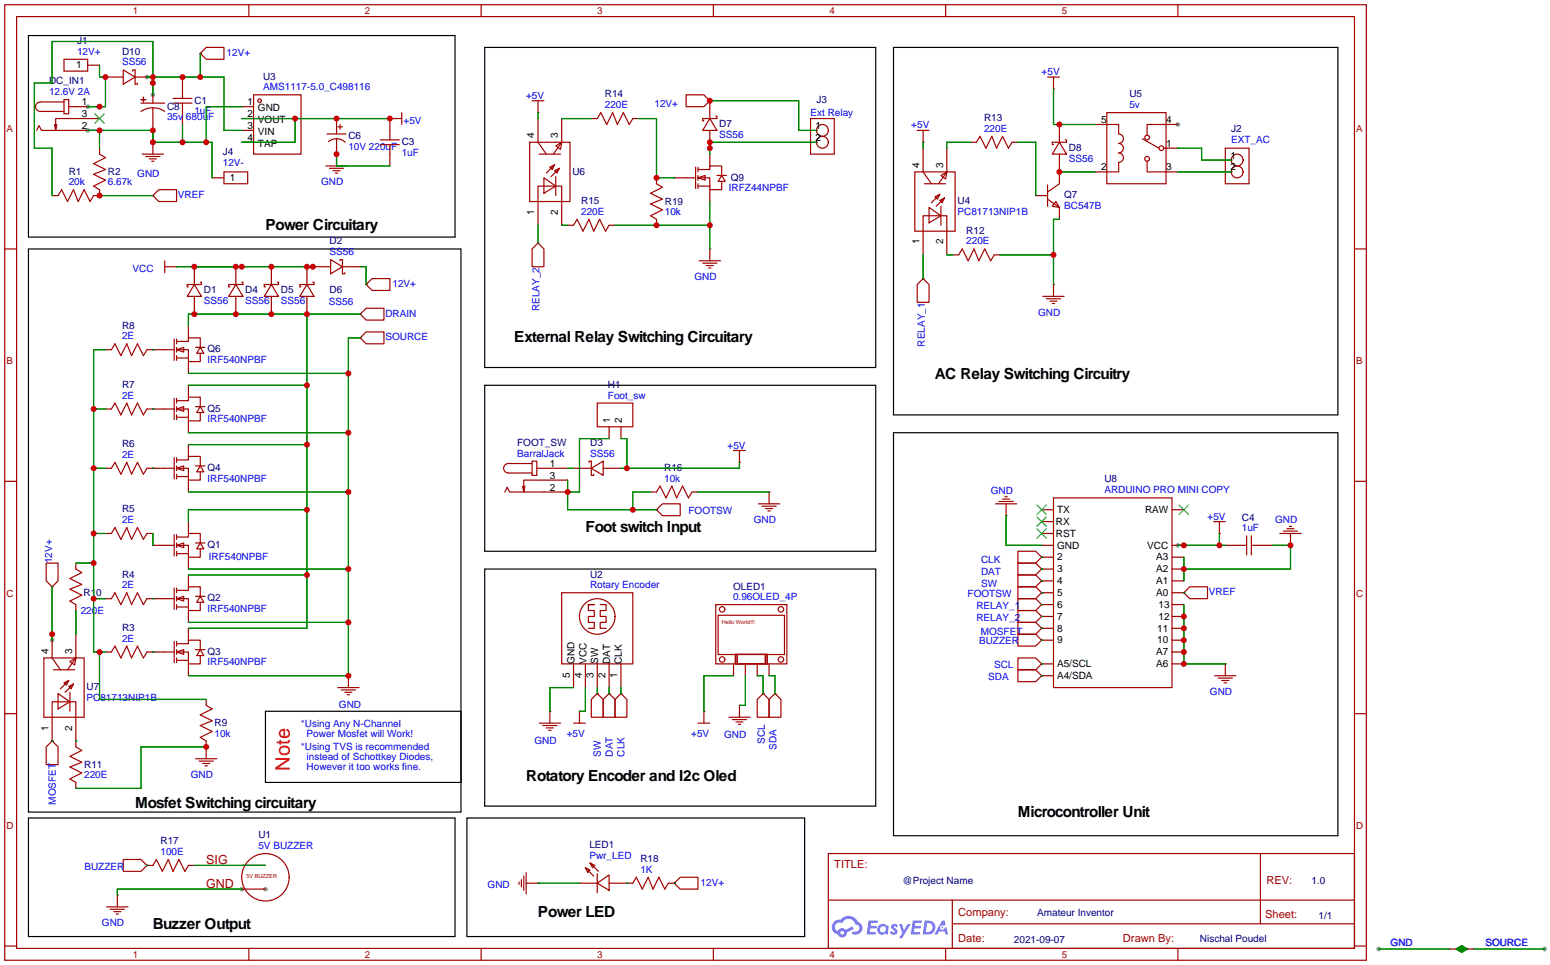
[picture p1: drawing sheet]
<svg xmlns="http://www.w3.org/2000/svg" width="332mm" height="207mm" viewBox="0 0 332 207" stroke-linecap="round" stroke-linejoin="round" font-family="sans-serif">
<defs><g id="words">
<text font-size="4.3" fill="#f00" x="62.2" y="165.1" transform="rotate(-90 62.2 165.1)">Note</text>
<g font-size="3.3">
<text x="56.9" y="49.2">Power Circuitary</text>
<text x="110.2" y="73.4">External Relay Switching Circuitary</text>
<text x="200.4" y="81.2">AC Relay Switching Circuitry</text>
<text x="125.5" y="114">Foot switch Input</text>
<text x="112.8" y="167.4">Rotatory Encoder and I2c Oled</text>
<text x="29" y="173.2">Mosfet Switching circuitary</text>
<text x="218.2" y="175">Microcontroller Unit</text>
<text x="115.3" y="196.6">Power LED</text>
<text x="32.8" y="199.1">Buzzer Output</text>
</g>
<g font-size="2.7" fill="#a00000">
<text x="44.2" y="185.2">SIG</text>
<text x="44.2" y="190.3">GND</text>
</g>
<g font-size="2.4" fill="#a00000">
<text x="178.8" y="186">TITLE:</text>
<text x="271.4" y="189.3">REV:</text>
<text x="205.4" y="196.2">Company:</text>
<text x="271.2" y="196.6">Sheet:</text>
<text x="205.4" y="201.7">Date:</text>
<text x="240.7" y="201.8">Drawn By:</text>
</g>
<g font-size="2.1" fill="#a00000">
<text x="28.4" y="3">1</text>
<text x="78.2" y="3">2</text>
<text x="128" y="3">3</text>
<text x="177.8" y="3">4</text>
<text x="227.6" y="3">5</text>
<text x="1.4" y="28.3">A</text>
<text x="290.7" y="28.3">A</text>
<text x="1.4" y="78">B</text>
<text x="290.7" y="78">B</text>
<text x="1.4" y="127.8">C</text>
<text x="290.7" y="127.8">C</text>
<text x="1.4" y="177.6">D</text>
<text x="290.7" y="177.6">D</text>
<text x="28.4" y="205.2">1</text>
<text x="78.2" y="205.2">2</text>
<text x="128" y="205.2">3</text>
<text x="177.8" y="205.2">4</text>
<text x="227.6" y="205.2">5</text>
</g>
<g font-size="2.1" fill="#00f">
<text x="16.5" y="11.7">12V+</text>
<text x="48.6" y="12">12V+</text>
<text x="26.2" y="14">SS56</text>
<text x="223.3" y="16.1">+5V</text>
<text x="10.5" y="20.4">12.6V 2A</text>
<text x="56.4" y="19.4">AMS1117-5.0_C498116</text>
<text x="112.8" y="21.2">+5V</text>
<text x="129.6" y="23.2">220E</text>
<text x="140.3" y="22.9">12V+</text>
<text x="242.1" y="23.2">5v</text>
<text x="35.8" y="25.8">35v 680uF</text>
<text x="41.7" y="24.5">1uF</text>
<text x="86.5" y="26.5">+5V</text>
<text x="154.2" y="29.6">SS56</text>
<text x="173.7" y="24.8">Ext Relay</text>
<text x="195.3" y="27.5">+5V</text>
<text x="210.9" y="28.3">220E</text>
<text x="47.8" y="35.5">12V-</text>
<text x="74.7" y="32.1">10V 220uF</text>
<text x="86.1" y="33.4">1uF</text>
<text x="229.1" y="34.7">SS56</text>
<text x="263.9" y="30.7">EXT_AC</text>
<text x="14.7" y="39.7">20k</text>
<text x="23.1" y="39.7">6.67k</text>
<text x="29.4" y="37.9">GND</text>
<text x="68.8" y="39.7">GND</text>
<text x="156.2" y="41">IRFZ44NPBF</text>
<text x="38.1" y="42.4">VREF</text>
<text x="124.6" y="46">220E</text>
<text x="142.5" y="46.1">10k</text>
<text x="205.2" y="46">PC81713NIP1B</text>
<text x="228.1" y="44.8">BC547B</text>
<text x="207.1" y="52.4">220E</text>
<text x="28.4" y="58.3">VCC</text>
<text x="70.6" y="54.7">SS56</text>
<text x="43.7" y="65.1">SS56</text>
<text x="52.6" y="65.1">SS56</text>
<text x="60.2" y="65.1">SS56</text>
<text x="70.5" y="65.4">SS56</text>
<text x="84.1" y="61.5">12V+</text>
<text x="148.8" y="60">GND</text>
<text x="82.6" y="67.8">DRAIN</text>
<text x="115.7" y="66.6" transform="rotate(-90 115.7 66.6)">RELAY_2</text>
<text x="222.5" y="67.6">GND</text>
<text x="26.2" y="72.7">2E</text>
<text x="44.4" y="77.8">IRF540NPBF</text>
<text x="82.6" y="72.9">SOURCE</text>
<text x="198.2" y="74.2" transform="rotate(-90 198.2 74.2)">RELAY_1</text>
<text x="26.2" y="85.4">2E</text>
<text x="130.3" y="85.4">Foot_sw</text>
<text x="44.4" y="90.5">IRF540NPBF</text>
<text x="26.2" y="98.1">2E</text>
<text x="110.8" y="97.8">BarralJack</text>
<text x="126.5" y="97.8">SS56</text>
<text x="156" y="96.1">+5V</text>
<text x="44.4" y="103.2">IRF540NPBF</text>
<text x="142.3" y="103.2">10k</text>
<text x="212.3" y="105.8">GND</text>
<text x="236.7" y="105.7">ARDUINO PRO MINI COPY</text>
<text x="26.2" y="112.1">2E</text>
<text x="147.6" y="110.1">FOOTSW</text>
<text x="161.5" y="112.1">GND</text>
<text x="258.8" y="111.3">+5V</text>
<text x="266.2" y="113.8">1uF</text>
<text x="273.3" y="112.1">GND</text>
<text x="11.2" y="120.7" transform="rotate(-90 11.2 120.7)">12V+</text>
<text x="44.8" y="120">IRF540NPBF</text>
<text x="210.3" y="125.8">SW</text>
<text x="210.3" y="120.7">CLK</text>
<text x="210.3" y="123.2">DAT</text>
<text x="17.3" y="131.4">220E</text>
<text x="26.2" y="126">2E</text>
<text x="44.4" y="131.1">IRF540NPBF</text>
<text x="126.5" y="126">Rotary Encoder</text>
<text x="157.1" y="128.6">0.96OLED_4P</text>
<text x="207.4" y="127.9">FOOTSW</text>
<text x="209.3" y="130.5">RELAY_1</text>
<text x="259.1" y="127.5">VREF</text>
<text x="26.2" y="137.5">2E</text>
<text x="209.3" y="133">RELAY_2</text>
<text x="210.2" y="136">MOSFET</text>
<text x="44.4" y="142.6">IRF540NPBF</text>
<text x="209.9" y="138.1">BUZZER</text>
<text x="213.1" y="143.1">SCL</text>
<text x="211.8" y="145.7">SDA</text>
<text x="259.3" y="148.9">GND</text>
<text x="18.5" y="150.2">PC81713NIP1B</text>
<text x="64.5" y="155.7">*Using Any N-Channel</text>
<text x="72.6" y="151.6">GND</text>
<text x="46" y="157.9">10k</text>
<text x="64.5" y="160.7">*Using TVS is recommended</text>
<text x="65.7" y="157.8">Power Mosfet will Work!</text>
<text x="114.6" y="159.4">GND</text>
<text x="121.5" y="157.9">+5V</text>
<text x="148.1" y="157.9">+5V</text>
<text x="155.2" y="158.1">GND</text>
<text x="163.9" y="159.3" transform="rotate(-90 163.9 159.3)">SCL</text>
<text x="166.5" y="160.6" transform="rotate(-90 166.5 160.6)">SDA</text>
<text x="18" y="166.7">220E</text>
<text x="40.9" y="166.7">GND</text>
<text x="65.7" y="162.9">instead of Schottkey Diodes,</text>
<text x="65.7" y="165">However it too works fine.</text>
<text x="128.8" y="162.1" transform="rotate(-90 128.8 162.1)">SW</text>
<text x="131.3" y="162.1" transform="rotate(-90 131.3 162.1)">DAT</text>
<text x="133.9" y="162.1" transform="rotate(-90 133.9 162.1)">CLK</text>
<text x="11.9" y="172.4" transform="rotate(-90 11.9 172.4)">MOSFET</text>
<text x="34.4" y="183.2">100E</text>
<text x="55.4" y="181.9">5V BUZZER</text>
<text x="126.3" y="184">Pwr_LED</text>
<text x="18.1" y="186.3">BUZZER</text>
<text x="104.5" y="190.3">GND</text>
<text x="137.3" y="187">1K</text>
<text x="150.2" y="189.8">12V+</text>
<text x="21.8" y="198.5">GND</text>
<text x="298.1" y="202.8">GND</text>
<text x="318.4" y="202.8">SOURCE</text>
</g>
<g font-size="2.1" fill="#000080">
<text x="16.5" y="9.5">J1</text>
<text x="26.2" y="11.7">D10</text>
<text x="56.4" y="17.1">U3</text>
<text x="10.5" y="18.1">DC_IN1</text>
<text x="35.8" y="23.5">C8</text>
<text x="41.7" y="22.2">C1</text>
<text x="129.6" y="20.9">R14</text>
<text x="175" y="22">J3</text>
<text x="242.1" y="20.9">U5</text>
<text x="74.7" y="29.8">C6</text>
<text x="154.2" y="27.3">D7</text>
<text x="210.9" y="26">R13</text>
<text x="263.9" y="28.4">J2</text>
<text x="47.8" y="33.3">J4</text>
<text x="86.1" y="31.1">C3</text>
<text x="229.1" y="32.4">D8</text>
<text x="14.7" y="37.4">R1</text>
<text x="23.1" y="37.5">R2</text>
<text x="122.7" y="37.4">U6</text>
<text x="156.7" y="38.8">Q9</text>
<text x="124.6" y="43.7">R15</text>
<text x="142.5" y="43.8">R19</text>
<text x="205.2" y="43.7">U4</text>
<text x="228.1" y="42.5">Q7</text>
<text x="70.6" y="52.3">D2</text>
<text x="207.1" y="50.1">R12</text>
<text x="43.7" y="62.9">D1</text>
<text x="52.6" y="62.9">D4</text>
<text x="60.2" y="62.9">D5</text>
<text x="70.6" y="62.8">D6</text>
<text x="26.2" y="70.4">R8</text>
<text x="44.4" y="75.5">Q6</text>
<text x="26.2" y="83.1">R7</text>
<text x="130.3" y="83.1">H1</text>
<text x="44.4" y="88.2">Q5</text>
<text x="26.2" y="95.8">R6</text>
<text x="110.8" y="95.6">FOOT_SW</text>
<text x="126.5" y="95.5">D3</text>
<text x="44.4" y="100.9">Q4</text>
<text x="142.3" y="100.9">R16</text>
<text x="236.7" y="103.3">U8</text>
<text x="26.2" y="109.8">R5</text>
<text x="266.2" y="111.6">C4</text>
<text x="44.4" y="117.4">Q1</text>
<text x="26.2" y="123.8">R4</text>
<text x="126.5" y="123.9">U2</text>
<text x="17.9" y="127.6">R10</text>
<text x="44.4" y="128.8">Q2</text>
<text x="157.1" y="126.5">OLED1</text>
<text x="26.2" y="135.2">R3</text>
<text x="44.4" y="140.3">Q3</text>
<text x="18.5" y="147.9">U7</text>
<text x="46" y="155.6">R9</text>
<text x="18" y="164.5">R11</text>
<text x="55.4" y="179.6">U1</text>
<text x="34.4" y="180.9">R17</text>
<text x="126.3" y="181.7">LED1</text>
<text x="137.3" y="184.7">R18</text>
<text x="193.4" y="189.3">@Project Name</text>
<text x="281.1" y="189.4">1.0</text>
<text x="222.3" y="196.3">Amateur Inventor</text>
<text x="282.6" y="196.9">1/1</text>
<text x="217.3" y="202">2021-09-07</text>
<text x="257.2" y="201.9">Nischal Poudel</text>
</g>
<g font-size="2.1">
<text x="16.3" y="14.7">1</text>
<text x="17.5" y="22.5">1</text>
<text x="53" y="22.5">1</text>
<text x="55.3" y="23.8">GND</text>
<text x="17.5" y="27.6">2</text>
<text x="17.5" y="25.1">3</text>
<text x="53" y="27.6">3</text>
<text x="53" y="25.1">2</text>
<text x="55.3" y="28.9">VIN</text>
<text x="55.3" y="26.4">VOUT</text>
<text x="114.5" y="29.6" transform="rotate(-90 114.5 29.6)">4</text>
<text x="119.6" y="29.6" transform="rotate(-90 119.6 29.6)">3</text>
<text x="174.8" y="27.6">1</text>
<text x="236" y="26.4">5</text>
<text x="249.9" y="26.4">4</text>
<text x="53" y="30.2">4</text>
<text x="55.3" y="31.4">TAP</text>
<text x="174.8" y="30.2">2</text>
<text x="197.1" y="35.9" transform="rotate(-90 197.1 35.9)">4</text>
<text x="202.1" y="35.9" transform="rotate(-90 202.1 35.9)">3</text>
<text x="249.9" y="31.4">1</text>
<text x="263.7" y="34">1</text>
<text x="49.3" y="38.8">1</text>
<text x="236" y="36.5">2</text>
<text x="249.9" y="36.5">3</text>
<text x="263.7" y="36.5">2</text>
<text x="114.5" y="46" transform="rotate(-90 114.5 46)">1</text>
<text x="119.6" y="46" transform="rotate(-90 119.6 46)">2</text>
<text x="197.1" y="52.4" transform="rotate(-90 197.1 52.4)">1</text>
<text x="202.1" y="52.4" transform="rotate(-90 202.1 52.4)">2</text>
<text x="130.8" y="90.7" transform="rotate(-90 130.8 90.7)">1</text>
<text x="133.3" y="90.7" transform="rotate(-90 133.3 90.7)">2</text>
<text x="117.9" y="100">1</text>
<text x="117.9" y="105.1">2</text>
<text x="117.9" y="102.6">3</text>
<text x="226.3" y="112.5">RX</text>
<text x="226.6" y="109.9">TX</text>
<text x="245.4" y="109.9">RAW</text>
<text x="226.3" y="115">RST</text>
<text x="226.6" y="117.5">GND</text>
<text x="245.9" y="117.5">VCC</text>
<text x="226.6" y="120.1">2</text>
<text x="226.6" y="122.6">3</text>
<text x="226.6" y="125.2">4</text>
<text x="247.8" y="125.2">A1</text>
<text x="247.8" y="122.6">A2</text>
<text x="247.8" y="120.1">A3</text>
<text x="226.6" y="127.7">5</text>
<text x="226.6" y="130.2">6</text>
<text x="247.8" y="127.7">A0</text>
<text x="248.3" y="130.2">13</text>
<text x="226.6" y="132.8">7</text>
<text x="226.6" y="135.3">8</text>
<text x="226.6" y="137.9">9</text>
<text x="248.1" y="137.9">10</text>
<text x="248.1" y="135.3">11</text>
<text x="248.3" y="132.8">12</text>
<text x="10.4" y="140.1" transform="rotate(-90 10.4 140.1)">4</text>
<text x="15.5" y="140.1" transform="rotate(-90 15.5 140.1)">3</text>
<text x="123.2" y="142.2" transform="rotate(-90 123.2 142.2)">GND</text>
<text x="125.7" y="142.2" transform="rotate(-90 125.7 142.2)">VCC</text>
<text x="128.2" y="142.2" transform="rotate(-90 128.2 142.2)">SW</text>
<text x="130.8" y="142.2" transform="rotate(-90 130.8 142.2)">DAT</text>
<text x="133.3" y="142.2" transform="rotate(-90 133.3 142.2)">CLK</text>
<text x="226.6" y="142.9">A5/SCL</text>
<text x="247.8" y="142.9">A6</text>
<text x="247.8" y="140.4">A7</text>
<text x="122.1" y="145.2" transform="rotate(-90 122.1 145.2)">5</text>
<text x="124.7" y="145.2" transform="rotate(-90 124.7 145.2)">4</text>
<text x="127.2" y="145.2" transform="rotate(-90 127.2 145.2)">3</text>
<text x="129.8" y="145.2" transform="rotate(-90 129.8 145.2)">2</text>
<text x="132.3" y="145.2" transform="rotate(-90 132.3 145.2)">1</text>
<text x="226.6" y="145.5">A4/SDA</text>
<text x="10.4" y="156.5" transform="rotate(-90 10.4 156.5)">1</text>
<text x="15.5" y="156.5" transform="rotate(-90 15.5 156.5)">2</text>
</g>
<g font-size="1.2" fill="#a00000">
<text x="154.7" y="133.8">Hello World!!!</text>
<text x="52.8" y="188.1">5V BUZZER</text>
</g>
</g></defs>
<g fill="#999">
<circle cx="252.5" cy="26.7" r=".51"/>
<circle cx="56.9" cy="190.5" r=".51"/>
<circle cx="18.8" cy="22.9" r=".51"/>
<circle cx="18.8" cy="27.9" r=".51"/>
<circle cx="32.8" cy="20.3" r=".51"/>
<circle cx="31.5" cy="16.5" r=".51"/>
<circle cx="11.2" cy="137.2" r=".51"/>
<circle cx="51.8" cy="190.5" r=".51"/>
<circle cx="252.5" cy="116.8" r=".51"/>
<circle cx="295.5" cy="203.3" r=".51"/>
<circle cx="331.1" cy="203.3" r=".51"/>
</g>
<g fill="none" stroke="#a10000" stroke-width=".25">
<path d="M1 1h291.9v204.7h-291.9zM3.6 3.6h286.7v199.6h-286.7zM53.3 1v2.6M103.1 1v2.6M152.9 1v2.6M202.7 1v2.6M252.5 1v2.6M1 53.3h2.6M290.3 53.3h2.6M1 103.1h2.6M290.3 103.1h2.6M1 152.9h2.6"/>
<path d="M290.3 152.9h2.6M177.5 182.9h112.8v20.3h-112.8zM177.6 192.8h112.6M204.1 197.9h86.1M204.1 192.8v10.2M270.2 182.9v15M1 202.7h2.6M53.3 203.2v2.5M103.1 203.2v2.5M152.9 203.2v2.5M202.7 203.2v2.5M252.5 203.2v2.5"/>
<path d="M290.3 202.7h2.6"/>
</g>
<g fill="#5487ff">
<path d="M191.2 198.1l.5-.1h.4l.4 .3-.3 .4a.34 .34 0 0 0-.3-.3 .34 .34 0 0 0-.3 .2v.1a.85 .85 0 0 1 .7 .6 .85 .85 0 0 1-.3 .9l-.7 .1-.6-.4 .4-.4 .5 .3 .2-.1v-.2a.88 .88 0 0 1-.6-1.4z"/>
<path d="M192.7 198h.6l.5 1.3 .7-1.3h.7l-1.9 3h-.6l.7-1.1z"/>
<path d="M186.2 197.2h1.7l.2 .2-.1 .3-1.3 .1-.1 .6h1.1l.2 .2-.2 .3h-1.2l-.1 .8h1.3l.1 .3-.1 .2h-1.9z"/>
<path d="M195.6 197.2h1.7l.3 .2-.1 .3-1.3 .1-.1 .6h1.1l.2 .2-.3 .3h-1.1l-.1 .8h1.2l.2 .3-.2 .2h-1.9z"/>
<path d="M202 197.2h.4l.3 .9-.4 .3a.5 .5 0 0 0-.8 .2 .5 .5 0 0 0 .3 .7 .5 .5 0 0 0 .7-.5l.3-.2 .4 1.6h-.5l-.2-.6h-1.2l-.4 .6h-.6z"/>
<path d="M198.2 197.2l-.4 3h.9a1.52 1.52 0 0 0 1.8-1.5 1.52 1.52 0 0 0-1.8-1.5zM198.7 197.8a1 1 0 0 1 1.2 1 1 1 0 0 1-1.3 .9h-.2z"/>
<path d="M188.3 198.4a1.11 1.11 0 0 0 0 1.5 1.11 1.11 0 0 0 1.5 .1l.5 .2 .2-1.6-.4-.2a1.07 1.07 0 0 0-1.8 0zM188.5 199.1a.7 .7 0 0 1 1.4 0 .7 .7 0 0 1-1.4 0z"/>
<path d="M178.8 197.5a1.57 1.57 0 0 0 .7 2.7 1.04 1.04 0 0 0 1.2 .6 1.04 1.04 0 0 0 .8-1l1.5-.8-.3-.5-1.4 .7a1.06 1.06 0 0 0-1.8 .3 1 1 0 0 1-.4-1.4 1 1 0 0 1 1.4-.3 1.53 1.53 0 0 1 1.6-.9 1.53 1.53 0 0 1 1.3 1.2 .82 .82 0 0 1 .8 1 .82 .82 0 0 1-1.2 .5 .31 .31 0 0 0-.4 .3 .31 .31 0 0 0 .3 .3 1.43 1.43 0 0 0 1.9-.9 1.43 1.43 0 0 0-.9-1.8 2.26 2.26 0 0 0-3.8-.5l-.8 .2zM180.1 199.9a.4 .4 0 0 1 .8 0 .4 .4 0 0 1-.8 0z"/>
<circle cx="202" cy="198.7" r=".19"/>
</g>
<g fill="none" stroke="#a10000" stroke-width=".25">
<path d="M13.7 12.7h5.1v2.5h-5.1zM26.4 15l2.6 1.5-2.6 1.5zM28.4 15.2v-.2h.6v3h.5v-.2M39.1 19.1v2M44.2 10.2h3.8v2.5h-3.8l-1.3-1.3zM224.5 16.5h2.6M225.8 16.5v2.6M7.9 27.9l.5-1 .5 1h7.4M12.2 26.7l-.3 1.2M13.7 21.3h1v3.1h-1zM13.7 21.8h-5.1a1.02 1.02 0 0 0-1 1.1 1.02 1.02 0 0 0 1 1h5.1M14.7 22.9h1.6"/>
<path d="M16.3 25.4h-4.4v2.5l-.2-1.2M21.3 33l1.3 .8-2.5 1.3 2.5 1.2-2.5 1 2.5 1.3-2.5 1.3 1.2 .7M30.2 21.3l1 .1zM30.2 23.9a4.6 4.6 0 0 1 5.1 0M30.2 22.1h5.1M30.5 33h4.6M30.7 20.8l.1 1zM31.2 33.5h3.1M32 34h1.5M32.5 34.5h.5M32.8 30.5v2.5M37.1 22.1h4"/>
<path d="M37.1 21.1h4M39.1 22.1v2M48 36.8h5.1v2.6h-5.1zM54.4 20.3h10.1v12.7h-10.1zM69.8 35.6h4.6M70.1 28.7h4.1M70.4 30.3a2.74 2.74 0 0 1 3.6 .1M70.6 36.1h3.1M71.4 36.6h1.5M71.9 37.1h.5M72.1 27.9v.8M72.1 29.7v.8"/>
<path d="M72.1 33v2.6M72.4 27.2h1M72.9 26.7v1M81.5 31h4.1M81.5 30h4.1M83.6 25.4h2.5M83.6 27.9v2.1M83.6 31v2M86.1 24.1v2.6M113.5 30.5h8.7v12.7h-8.7zM114 21.6h2.6M115.3 21.6v2.5"/>
<path d="M115.3 30.5l1.8 2.5M115.6 33h4.5M116.6 38.1l2.5 1.8-2.5 1.5zM117.9 35.8l1-.5-.5 1zM118.9 36.6l1-.5-.5 1zM118.9 35.3l-1.8 1.8M119.1 31.2l1.3-.7-.3 1.5zM119.1 37.8v4.1M119.9 36.1l-1.8 1.7M120.4 30.5l-1.8 2.5M128 25.4l.8-1.3 1.2 2.6 1.3-2.6 1 2.6 1.3-2.6 1.3 2.6 .7-1.3M140.7 39.4l1.3 .7-2.6 1.3 2.6 1.3-2.6 1 2.6 1.3-2.6 1.2 1.3 .8"/>
<path d="M147.1 20.3h3.8l1.2 1.3-1.2 1.3h-3.8zM147.1 38.1h2M149.1 35.8v4.6M149.6 38.1l1.5-.5v1zM149.6 36.3h2.5v-.7h2.6v2M149.6 38.1h2.5v2.5h2.6v-1.7M149.6 39.9h2.5M149.6 35.8v1M149.6 37.6v1M149.6 39.4v1M152.1 25.4l1.6 2.5h-3.1zM153.4 24.9h.3v.5h-3.1v.5h.3"/>
<path d="M153.7 37.6h2M154.7 37.6l.7 1.3h-1.5zM173.7 25.4h5.1v7.6h-5.1zM196.1 36.8h8.6v12.7h-8.6zM196.6 27.9h2.5M197.9 36.8l1.7 2.6M197.9 27.9v2.6M198.1 39.4h4.6M201.7 37.6l1.2-.8-.2 1.6zM202.9 36.8l-1.7 2.6M209.3 30.5l.8-1.3 1.2 2.6 1.3-2.6 1 2.6 1.3-2.6 1.3 2.6 .7-1.3M224.5 39.6v4.6"/>
<path d="M227.1 30.5l1.5 2.5h-3zM227.1 39.4l-2.6 1.7M228.3 30h.3v.5h-3v.5h.2M237.2 24.1h12.7v15.3h-12.7zM237.2 26.7h2.6v2a1.02 1.02 0 0 1 1 1 1.02 1.02 0 0 1-1 1 1.02 1.02 0 0 1 1 1.1 1.02 1.02 0 0 1-1 1 1.02 1.02 0 0 1 1 1 1.02 1.02 0 0 1-1 1v2h-2.6M244.9 29.7l3.5 2.1M245.9 34.5v2.3h4M249.4 31.8h.5M249.9 26.7h-4v2.3M262.6 31.8h5.1v7.6h-5.1zM12.4 41.9l.8-1.3 1.3 2.6 1.2-2.6 1.1 2.6 1.2-2.6 1.3 2.6 .8-1.3M32.8 41.9l1.2-1.3h3.8v2.6h-3.8z"/>
<path d="M35.3 57.2h2.5M35.3 55.9v2.5M70.9 55.6l2.5 1.6-2.5 1.5zM72.9 55.9v-.3h.5v3.1h.5v-.3M115.3 52.1l1.3 1.2v3.9h-2.6v-3.9zM115.3 43.2v-3.3h5.1v3.3M122.9 48.3l.8-1.3 1.3 2.5 1.2-2.5 1.1 2.5 1.2-2.5 1.3 2.5 .8-1.2M149.9 55.9h4.5M150.6 56.4h3.1M151.4 56.9h1.5M151.9 57.4h.5M152.1 53.3v2.6"/>
<path d="M197.9 49.5v-3.3h5v3.3M197.9 59.7l1.2 1.3v3.8h-2.5v-3.8zM199.1 44.5l2.6 1.7-2.6 1.6zM200.4 42.2l1-.5-.5 1zM201.4 42.9l1-.5-.5 1zM201.4 41.7l-1.8 1.7M201.7 44.2v4.1M202.4 42.4l-1.7 1.8M205.5 54.6l.7-1.3 1.3 2.6 1.3-2.6 1 2.6 1.3-2.6 1.2 2.6 .8-1.3M224.5 42.7l2.6 1.8M226.3 43.2l.8 1.3-1.5-.3zM23.9 74.9l.7-1.2 1.3 2.5 1.3-2.5 1 2.5 1.3-2.5 1.2 2.5 .8-1.3"/>
<path d="M35.3 74.9h2M37.3 72.6v4.6M37.8 74.9l1.6-.5v1zM37.8 73.2h2.6v-.8h2.5v2M37.8 74.9h2.6v2.6h2.5v-1.8M37.8 72.6v1.1M37.8 74.4v1M37.8 76.2v1M37.8 76.7h2.6M41.7 61l1.5 2.5h-3.1zM41.9 74.4h2M42.9 74.4l.8 1.3h-1.5z"/>
<path d="M42.9 60.5h.3v.5h-3.1v.5h.3M50.5 61l1.6 2.5h-3.1zM51.8 60.5h.3v.5h-3.1v.5h.3M58.2 61l1.5 2.5h-3.1zM59.4 60.5h.3v.5h-3.1v.5h.3M65.8 61l1.5 2.5h-3zM67.1 60.5h.2v.5h-3v.5h.2M78.5 71.1h3.8v2.6h-3.8l-1.3-1.3zM78.5 66h3.8v2.6h-3.8l-1.3-1.3zM78.5 61l1.3-1.3h3.8v2.5h-3.8zM223.5 63.5h4.6M224.3 64h3"/>
<path d="M225 64.5h1.6M225.6 65h.5M225.8 61v2.5M23.9 87.6l.7-1.2 1.3 2.5 1.3-2.5 1 2.5 1.3-2.5 1.2 2.5 .8-1.3M35.3 87.6h2M37.3 85.3v4.6M37.3 98v4.6M37.8 98.6h2.6v-.8h2.5v2M37.8 87.6l1.6-.5v1zM37.8 85.9h2.6v-.8h2.5v2M37.8 87.6h2.6v2.6h2.5v-1.8M37.8 85.3v1.1"/>
<path d="M37.8 87.1v1M37.8 88.9v1M37.8 98v1.1M37.8 99.8v1M37.8 89.4h2.6M41.9 99.8h2M41.9 87.1h2M42.9 99.8l.8 1.3h-1.5zM42.9 87.1l.8 1.3h-1.5zM114 98.8h1.1v3.1h-1.1zM114 99.3h-5a1.02 1.02 0 0 0-1 1 1.02 1.02 0 0 0 1 1h5M126.2 99.1v-.3h.5v3.1h.6v-.3"/>
<path d="M128 86.4h7.6v5h-7.6zM157.2 96.5h2.6M158.5 96.5v2.6M23.9 114.3l.7-1.3 1.3 2.6 1.3-2.6 1 2.6 1.3-2.6 1.2 2.6 .8-1.3M23.9 100.3l.7-1.2 1.3 2.5 1.3-2.5 1 2.5 1.3-2.5 1.2 2.5 .8-1.3M35.3 116.8h2M35.3 100.3h2M37.3 114.6v4.5M37.8 116.8l1.6-.5v1zM37.8 115.1h2.6v-.8h2.5v2M37.8 116.8h2.6v2.6h2.5v-1.8M37.8 100.3l1.6-.5v1z"/>
<path d="M37.8 100.3h2.6v2.6h2.5v-1.8M37.8 118.6h2.6M37.8 101.6v1M37.8 114.6v1M37.8 116.3v1M37.8 118.1v1M37.8 102.1h2.6M41.9 116.3h2M42.9 116.3l.8 1.3h-1.5zM108.2 105.4l.5-1 .5 1h7.4M112.5 104.1l-.2 1.3M115.1 100.3h1.5"/>
<path d="M116.6 102.9h-4.3v2.5l-.3-1.3M126.7 100.3l2.6-1.5v3.1zM140.7 109.2l1.3-1.2h3.8v2.5h-3.8zM140.7 105.4l.8-1.3 1.2 2.6 1.3-2.6 1 2.6 1.3-2.6 1.3 2.6 .7-1.3M162.6 108h4.5M163.3 108.5h3.1M164.1 109h1.5M164.6 109.5h.5M164.8 105.4v2.6M213.4 108h4.5M214.1 107.4h3.1M214.9 106.9h1.5"/>
<path d="M215.4 106.4h.5M215.6 108v2.5M218.2 118.1h3.8l1.3 1.3-1.3 1.3h-3.8zM225.8 106.7h25.4v40.6h-25.4zM260.1 111.8h2.5M261.4 111.8v2.5M265.2 116.8h2M267.2 114.8v4.1M268.2 116.8h2.1M268.2 114.8v4.1M274.3 114.3h4.6M275.1 113.8h3"/>
<path d="M275.8 113.3h1.6M276.4 112.8h.5M276.6 114.3v2.5M9.9 120.7h2.5v3.8l-1.2 1.2-1.3-1.2zM16.3 121.9l1.2 .8-2.5 1.3 2.5 1.2-2.5 1 2.5 1.3-2.5 1.3 1.3 .7M23.9 139.7l.7-1.3 1.3 2.6 1.3-2.6 1 2.6 1.3-2.6 1.2 2.6 .8-1.3M23.9 128.3l.7-1.3 1.3 2.5 1.3-2.5 1 2.5 1.3-2.5 1.2 2.5 .8-1.2M35.3 128.3h2M35.3 139.7h2M37.3 126v4.6M37.3 137.4v4.6M37.8 128.3l1.6-.5v1z"/>
<path d="M37.8 126.5h2.6v-.8h2.5v2.1M37.8 128.3h2.6v2.5h2.5v-1.8M37.8 139.7l1.6-.5v1zM37.8 137.9h2.6v-.7h2.5v2M37.8 139.7h2.6v2.5h2.5v-1.7M37.8 126v1M37.8 127.8v1M37.8 129.5v1.1M37.8 137.4v1M37.8 139.2v1M37.8 130h2.6M41.9 127.8h2"/>
<path d="M41.9 139.2h2M42.9 127.8l.8 1.2h-1.5zM42.9 139.2l.8 1.3h-1.5zM120.4 127h15.2v15.2h-15.2zM126.1 129.5h1.3h-1.3v1.3h1.3v1.3h-1.3v1.3h1.3v1.2h-1.3M128.7 129.5h1.2v1.3h-1.2v1.3h1.2v1.3h-1.2v1.2h1.2M153.4 129.5h15.3v12.7h-15.3zM153.9 131.8h14.2v8.4h-14.2zM218.2 120.7h3.8l1.3 1.2-1.3 1.3h-3.8zM218.2 123.2h3.8l1.3 1.3-1.3 1.2h-3.8zM218.2 130.8h3.8l1.3 1.3-1.3 1.3h-3.8zM218.2 128.3h3.8l1.3 1.2-1.3 1.3h-3.8z"/>
<path d="M218.2 133.4h3.8l1.3 1.2-1.3 1.3h-3.8zM218.2 125.7h3.8l1.3 1.3-1.3 1.3h-3.8zM218.2 135.9h3.8l1.3 1.3-1.3 1.2h-3.8zM255 125.7h3.8v2.6h-3.8l-1.3-1.3zM9.4 141h8.6v12.7h-8.6zM11.2 153.7v-3.3h5.1v3.3M11.2 158.8l1.2 1.2v3.8h-2.5v-3.8zM11.2 141l1.8 2.5M11.4 143.5h4.6M12.4 148.6l2.6 1.8-2.6 1.5zM13.7 146.3l1-.5-.5 1zM14.7 147.1l1-.5-.5 1z"/>
<path d="M14.7 145.8l-1.7 1.8M15 141.7l1.3-.7-.3 1.5zM15 148.3v4.1M15.7 146.6l-1.7 1.7M16.3 141l-1.8 2.5M37.8 141v1M37.8 141.5h2.6M44.2 151.1l1.3 .8-2.6 1.3 2.6 1.2-2.6 1 2.6 1.3-2.6 1.3 1.3 .8M72.4 147.3h4.6M73.2 147.8h3M73.9 148.3h1.5M74.4 148.8h.5"/>
<path d="M74.7 144.8v2.5M115.6 154.9h4.5M116.3 155.4h3.1M117.1 156h1.5M117.6 156.5h.5M117.9 152.4v2.5M122.9 154.9h2.6M124.2 152.4v2.5M128 148.6l1.3 1.3v3.8h-2.6v-3.8zM130.6 148.6l1.2 1.3v3.8h-2.5v-3.8zM133.1 148.6l1.3 1.3v3.8h-2.6v-3.8zM149.6 154.9h2.5"/>
<path d="M150.9 152.4v2.5M156.2 153.7h4.6M157 154.2h3M157.6 140.2h6.9v2h-6.9zM157.7 140.2h.3v2h-.3zM157.7 154.7h1.6M158.1 140.2h5.9v2h-5.9zM158.2 155.2h.5M158.5 151.1v2.6M163.6 148.6l1.2 1.3v3.8h-2.5v-3.8zM164.1 140.2h.3v2h-.3zM166.1 148.6l1.3 1.3v3.8h-2.6v-3.8z"/>
<path d="M218.2 141h3.8l1.3 1.2-1.3 1.3h-3.8zM218.2 143.5h3.8l1.3 1.3-1.3 1.3h-3.8zM260.3 144.8h4.6M261.1 145.3h3.1M261.9 145.8h1.5M262.4 146.3h.5M262.6 142.2v2.6M16.3 160l1.2 .8-2.5 1.3 2.5 1.2-2.5 1 2.5 1.3-2.5 1.3 1.3 .7M41.9 162.6h4.6M42.7 163.1h3M43.4 163.6h1.6M43.9 164.1h.5"/>
<path d="M44.2 160v2.6M22.9 194.3h4.5M23.6 194.8h3.1M24.4 195.3h1.5M24.9 195.8h.5M25.1 191.8v2.5M26.4 184.2h3.8l1.3 1.2-1.3 1.3h-3.8zM32.8 185.4l.7-1.2 1.3 2.5 1.3-2.5 1 2.5 1.3-2.5 1.2 2.5 .8-1.3M111.3 189v.5M111.8 188.5v1.5M112.3 187.7v3.1M112.8 189.2h2.5"/>
<path d="M112.8 186.9v4.6M125.5 185.9l1 .5-.5 .5zM125.5 185.9l1.8 1.8M126.5 184.9l1 .5-.5 .5zM126.5 184.9l1.8 1.8M128 189.2l2.6-1.7v3.3zM128 187.2v4.1M135.6 189.2l.8-1.2 1.3 2.5 1.2-2.5 1.1 2.5 1.2-2.5 1.3 2.5 .8-1.3M144.5 189.2l1.3-1.2h3.8v2.5h-3.8z"/>
<circle cx="55.6" cy="21.6" r=".38"/>
<circle cx="245.9" cy="34" r=".51"/>
<circle cx="245.9" cy="29.5" r=".51"/>
<circle cx="248.9" cy="31.8" r=".51"/>
<circle cx="128" cy="132.1" r="3.8"/>
<circle cx="154.8" cy="130.6" r=".58"/>
<circle cx="167.4" cy="130.6" r=".59"/>
<circle cx="154.8" cy="141.3" r=".58"/>
<circle cx="167.4" cy="141.3" r=".58"/>
<circle cx="56.9" cy="188" r="5.1"/>
</g>
<g fill="none" stroke="#870000" stroke-width=".25">
<path d="M18.8 14h2.5M22.6 16.5h3.8M29 16.5h3.8M32.8 17.8v4.3M39.1 16.5v2.6M42.9 11.4h.1M225.8 19.1h.1M16.3 27.9h5M16.3 25.4h5M16.3 22.9h5M21.3 31.8v1.2M32.8 30.5h.1"/>
<path d="M32.8 23.1v4.8M39.1 24.1v2.6M45.5 38.1h2.5M51.8 30.5h2.6M51.8 27.9h2.6M51.8 25.4h2.6M51.8 22.9h2.6M72.1 33h.1M72.1 25.4v2.5M72.1 30.5v2.5M83.6 25.4h.1M83.6 25.4v2.5"/>
<path d="M83.6 33v2.6M115.3 24.1h.1M115.3 25.4v5.1M120.4 25.4v5.1M126.7 25.4h1.3M135.6 25.4h1.3M140.7 38.1v1.3M144.5 38.1h2.6M152.1 21.6h.1M152.1 21.6v3.8M152.1 27.9v3.9M152.1 33v2.6"/>
<path d="M175 27.9h.1M175 30.5h.1M197.9 30.5h.1M197.9 31.8v5M202.9 31.8v5M208 30.5h1.3M216.9 30.5h1.3M227.1 26.7v3.8M227.1 33v6.4M234.7 36.8h2.5M234.7 26.7h2.5M249.9 31.8h2.6"/>
<path d="M249.9 36.8h2.6M249.9 26.7h2.6M263.9 34.3h.1M263.9 36.8h.1M11.2 41.9h1.2M21.3 40.6v1.3h-1.2M32.8 41.9h.1M37.8 57.2h.1M41.7 57.2v3.8M50.5 57.2v3.8M58.2 57.2v3.8M65.8 57.2v3.8"/>
<path d="M67.1 57.2h3.8M73.4 57.2h3.8M115.3 52.1h.1M115.3 43.2v5.1M120.4 43.2v5.1M121.7 48.3h1.2M130.6 48.3h1.2M140.7 47v1.3M152.1 53.3h.1M152.1 40.6v2.6M197.9 59.7h.1M197.9 49.5v5.1"/>
<path d="M202.9 49.5v5.1M204.2 54.6h1.3M213.1 54.6h1.3M222 41.9h2.5M227.1 44.5v2.5M22.6 74.9h1.3M31.5 74.9h3.8M40.4 69.9v2.5M40.4 77.5v2.5M41.7 63.5v3.8M50.5 63.5v3.8M58.2 63.5v3.8"/>
<path d="M65.8 63.5v3.8M77.2 72.4h.1M77.2 67.3h.1M78.5 61h.1M225.8 61h.1M22.6 87.6h1.3M31.5 87.6h3.8M40.4 82.6v2.5M40.4 90.2v2.5M40.4 95.3v2.5M130.6 91.4v2.6M133.1 91.4v2.6"/>
<path d="M158.5 99.1h.1M22.6 100.3h1.3M22.6 114.3h1.3M31.5 100.3h3.8M31.5 114.3h1.3M32.8 116.8h2.5M40.4 102.9v2.5M40.4 111.8v2.5M40.4 119.4v2.5M116.6 100.3h5.1M116.6 105.4h5.1M116.6 102.9h5.1"/>
<path d="M122.9 100.3h3.8M129.3 100.3h3.8M139.4 105.4h1.3M140.7 109.2h.1M148.3 105.4h1.3M164.8 105.4h.1M215.6 110.5h.1M223.3 119.4h.1M223.3 116.8h2.5M223.3 114.3h2.5M223.3 119.4h2.5M223.3 109.2h2.5"/>
<path d="M223.3 111.8h2.5M251.2 116.8h2.5M251.2 119.4h2.5M251.2 109.2h2.5M261.4 114.3h.1M262.6 116.8h2.6M270.3 116.8h2.5M276.6 116.8h.1M11.2 125.7h.1M11.2 135.9v5.1M16.3 120.7v1.2M16.3 129.5v1.3"/>
<path d="M16.3 135.9v5.1M22.6 128.3h1.3M22.6 139.7h1.3M31.5 128.3h3.8M31.5 139.7h3.8M40.4 123.2v2.5M40.4 130.8v2.6M40.4 134.6v2.6M223.3 121.9h.1M223.3 124.5h.1M223.3 132.1h.1M223.3 129.5h.1"/>
<path d="M223.3 134.6h.1M223.3 127h.1M223.3 137.2h.1M223.3 121.9h2.5M223.3 124.5h2.5M223.3 127h2.5M223.3 129.5h2.5M223.3 132.1h2.5M223.3 134.6h2.5M223.3 137.2h2.5M251.2 139.7h2.5M251.2 121.9h2.5"/>
<path d="M251.2 124.5h2.5M251.2 127h2.5M251.2 129.5h2.5M251.2 132.1h2.5M251.2 134.6h2.5M251.2 137.2h2.5M253.7 127h.1M11.2 158.8h.1M11.2 153.7v5.1M16.3 153.7v6.3M40.4 142.2v2.6M44.2 149.9v1.2"/>
<path d="M44.2 158.8v1.2M74.7 144.8h.1M117.9 152.4h.1M122.9 142.2v5.1M124.2 152.4h.1M125.5 142.2v5.1M128 148.6h.1M128 142.2v5.1M130.6 148.6h.1M130.6 142.2v5.1M133.1 148.6h.1M133.1 142.2v5.1"/>
<path d="M150.9 152.4h.1M157.2 142.2v2.6M158.5 151.1h.1M159.8 142.2v2.6M162.3 142.2v2.6M163.6 148.6h.1M164.8 142.2v2.6M166.1 148.6h.1M223.3 142.2h.1M223.3 144.8h.1M223.3 144.8h2.5M223.3 142.2h2.5"/>
<path d="M251.2 142.2h2.5M262.6 142.2h.1M16.3 167.6v1.3M44.2 160h.1M25.1 191.8h.1M31.5 185.4h.1M31.5 185.4h1.3M40.4 185.4h1.3M51.8 185.4h5.1M51.8 190.5h5.1M115.3 189.2h.1M124.2 189.2h3.8"/>
<path d="M130.6 189.2h5M143.3 189.2h1.2M144.5 189.2h.1M310.8 203.3h1.2M314.6 203.3h1.2"/>
<circle cx="176.3" cy="30.5" r="1.27"/>
<circle cx="176.3" cy="27.9" r="1.27"/>
<circle cx="265.2" cy="36.8" r="1.27"/>
<circle cx="265.2" cy="34.3" r="1.27"/>
</g>
<path d="M6.1 7.6h91.4v43.2h-91.4zM103.9 10.2h83.8v68.5h-83.8zM191.5 10.2h95.3v78.7h-95.3zM6.1 53.3h92.7v120.7h-92.7zM103.9 82.6h83.8v35.5h-83.8zM191.5 92.7h95.3v86.4h-95.3zM103.9 121.9h83.8v50.8h-83.8zM56.9 152.4h41.9v15.2h-41.9zM6.1 175.3h91.4v25.4h-91.4zM100.1 175.3h72.4v25.4h-72.4z" fill="none" stroke="#000" stroke-width=".25"/>
<path d="M20.3 24.4l2.1 2M22.4 24.4l-2.1 2M222.2 108.2l2.1 2M222.2 110.7l2.1 2.1M222.2 113.3l2.1 2M224.3 108.2l-2.1 2M224.3 110.7l-2.1 2.1M224.3 113.3l-2.1 2M252.7 108.2l2.1 2M254.8 108.2l-2.1 2" fill="none" stroke="#3c3" stroke-width=".25"/>
<g fill="none" stroke="#008700" stroke-width=".25">
<path d="M21.3 14v2.5h1.3v6.4h-3.8M31.5 16.5h16.5v11.4h3.8M42.9 11.4v5.1M225.8 19.1v7.6h8.9M18.8 27.9h14v2.6h12.7v7.6M21.3 27.9v3.9M32.8 20.3v-11.4h-21.6v8.9h-3.8v14h3.8v10.1M39.1 26.7v3.8M51.8 22.9h-7.6v7.6M51.8 25.4h31.8M63.2 25.4v5.1h-11.4M72.1 33v2.6h11.5"/>
<path d="M115.3 24.1v1.3M120.4 25.4h6.3M136.9 25.4h3.8v12.7h3.8M152.1 21.6h19.1v6.3h3.8M175 30.5h-22.9v2.5M197.9 30.5v1.3M208 30.5h-5.1v1.3M218.2 30.5h3.8v11.4M227.1 36.8h7.6M252.5 31.8h5.1v2.5h6.3M252.5 36.8h11.4M21.3 41.9h11.5"/>
<path d="M37.8 57.2h29.3M77.2 57.2h1.3v3.8M115.3 48.3v3.8M120.4 48.3h1.3M131.8 48.3h20.3M152.1 43.2v10.1M197.9 54.6v5.1M202.9 54.6h1.3M214.4 54.6h11.4M227.1 47h-1.3v14M22.6 74.9h-2.5v64.8h2.5M32.8 74.9h.1"/>
<path d="M65.8 67.3v67.3h-25.4M77.2 67.3h-36.8v2.6M77.2 72.4h-2.5v72.4h-34.3M20.1 87.6h2.5M32.8 87.6h.1M40.4 95.3h25.4M40.4 82.6h25.4M40.4 92.7h34.3M40.4 80h34.3M130.6 94h-6.4v11.4h-2.5M133.1 94h1.3v6.3M158.5 99.1v1.2h-25.4"/>
<path d="M20.1 100.3h2.5M20.1 114.3h2.5M32.8 100.3h.1M32.8 114.3v2.5M40.4 105.4h34.3M65.8 109.2h-25.4v2.6M121.7 100.3h1.2M121.7 102.9v6.3h19M139.4 105.4h-3.8v3.8M149.6 105.4h15.2M215.6 110.5v6.3h7.7M223.3 119.4h.1"/>
<path d="M252.5 116.8h10.1M253.7 119.4v5.1M261.4 114.3v2.5M272.8 116.8h3.8v5.1h-22.9M11.2 125.7v11.5M16.3 120.7h3.8M16.3 130.8v5.1M20.1 128.3h2.5M21.3 139.7v10.2h22.9M32.8 128.3h.1M32.8 139.7h.1M40.4 123.2h25.4"/>
<path d="M40.4 121.9h34.3M40.4 133.4h34.3M223.3 121.9h.1M223.3 124.5h.1M223.3 132.1h.1M223.3 129.5h.1M223.3 134.6h.1M223.3 127h.1M223.3 137.2h.1M253.7 127h.1M253.7 129.5v12.7h8.9M11.2 158.8h.1"/>
<path d="M16.3 158.8h.1M122.9 147.3h-5v5.1M125.5 147.3v5.1h-1.3M128 147.3v1.3M130.6 147.3v1.3M133.1 147.3v1.3M157.2 144.8h-6.3v7.6M159.8 144.8v6.3h-1.3M162.3 144.8h1.3v3.8M164.8 144.8h1.3v3.8M223.3 142.2h.1M223.3 144.8h.1"/>
<path d="M44.2 160h-14v8.9h-13.9M31.5 185.4h.1M41.7 185.4h15.2M51.8 190.5h-26.7v1.3M115.3 189.2h8.9M134.4 189.2h.1M144.5 189.2h.1M295.5 203.3h15.3M315.8 203.3h15.3"/>
</g>
<path d="M312 203.3l1.3-.7 1.3 .7-1.3 .8z" fill="#008000" stroke="#008000" stroke-width=".25"/>
<g fill="#c00">
<circle cx="22.6" cy="16.5" r=".63"/>
<circle cx="21.3" cy="22.9" r=".63"/>
<circle cx="32.8" cy="27.9" r=".63"/>
<circle cx="32.8" cy="30.5" r=".63"/>
<circle cx="21.3" cy="27.9" r=".63"/>
<circle cx="39.1" cy="30.5" r=".63"/>
<circle cx="44.2" cy="30.5" r=".63"/>
<circle cx="32.8" cy="17.8" r=".63"/>
<circle cx="42.9" cy="16.5" r=".63"/>
<circle cx="32.8" cy="16.5" r=".63"/>
<circle cx="39.1" cy="16.5" r=".63"/>
<circle cx="83.6" cy="25.4" r=".63"/>
<circle cx="72.1" cy="25.4" r=".63"/>
<circle cx="63.2" cy="25.4" r=".63"/>
<circle cx="21.3" cy="41.9" r=".63"/>
<circle cx="20.1" cy="87.6" r=".63"/>
<circle cx="20.1" cy="100.3" r=".63"/>
<circle cx="20.1" cy="114.3" r=".63"/>
<circle cx="20.1" cy="120.6" r=".63"/>
<circle cx="20.1" cy="128.3" r=".63"/>
<circle cx="21.3" cy="139.7" r=".63"/>
<circle cx="41.7" cy="67.3" r=".63"/>
<circle cx="50.5" cy="67.3" r=".63"/>
<circle cx="58.2" cy="67.3" r=".63"/>
<circle cx="65.8" cy="123.2" r=".63"/>
<circle cx="65.8" cy="109.2" r=".63"/>
<circle cx="65.8" cy="95.2" r=".63"/>
<circle cx="65.8" cy="82.5" r=".63"/>
<circle cx="65.8" cy="67.3" r=".63"/>
<circle cx="74.7" cy="144.8" r=".63"/>
<circle cx="74.7" cy="80" r=".63"/>
<circle cx="74.7" cy="92.7" r=".63"/>
<circle cx="74.7" cy="105.4" r=".63"/>
<circle cx="74.7" cy="121.9" r=".63"/>
<circle cx="74.7" cy="133.3" r=".63"/>
<circle cx="65.8" cy="57.1" r=".63"/>
<circle cx="58.2" cy="57.1" r=".63"/>
<circle cx="50.5" cy="57.1" r=".63"/>
<circle cx="41.7" cy="57.1" r=".63"/>
<circle cx="51.8" cy="57.1" r=".63"/>
<circle cx="67.1" cy="57.1" r=".63"/>
<circle cx="225.8" cy="54.6" r=".63"/>
<circle cx="227.1" cy="26.7" r=".63"/>
<circle cx="227.1" cy="36.8" r=".63"/>
<circle cx="152.1" cy="48.3" r=".63"/>
<circle cx="140.7" cy="48.3" r=".63"/>
<circle cx="152.1" cy="21.6" r=".63"/>
<circle cx="152.1" cy="31.7" r=".63"/>
<circle cx="152.1" cy="30.5" r=".63"/>
<circle cx="121.7" cy="105.4" r=".63"/>
<circle cx="135.6" cy="109.2" r=".63"/>
<circle cx="134.4" cy="100.3" r=".63"/>
<circle cx="11.2" cy="135.9" r=".63"/>
<circle cx="44.2" cy="160" r=".63"/>
<circle cx="72.1" cy="33" r=".63"/>
<circle cx="140.7" cy="38.1" r=".63"/>
<circle cx="253.7" cy="121.9" r=".63"/>
<circle cx="276.6" cy="116.8" r=".63"/>
<circle cx="253.7" cy="132.1" r=".63"/>
<circle cx="253.7" cy="134.6" r=".63"/>
<circle cx="253.7" cy="137.2" r=".63"/>
<circle cx="253.7" cy="139.7" r=".63"/>
<circle cx="253.7" cy="142.2" r=".63"/>
<circle cx="261.4" cy="116.8" r=".63"/>
<circle cx="253.7" cy="116.8" r=".63"/>
</g>
<use href="#words"/>
</svg>
